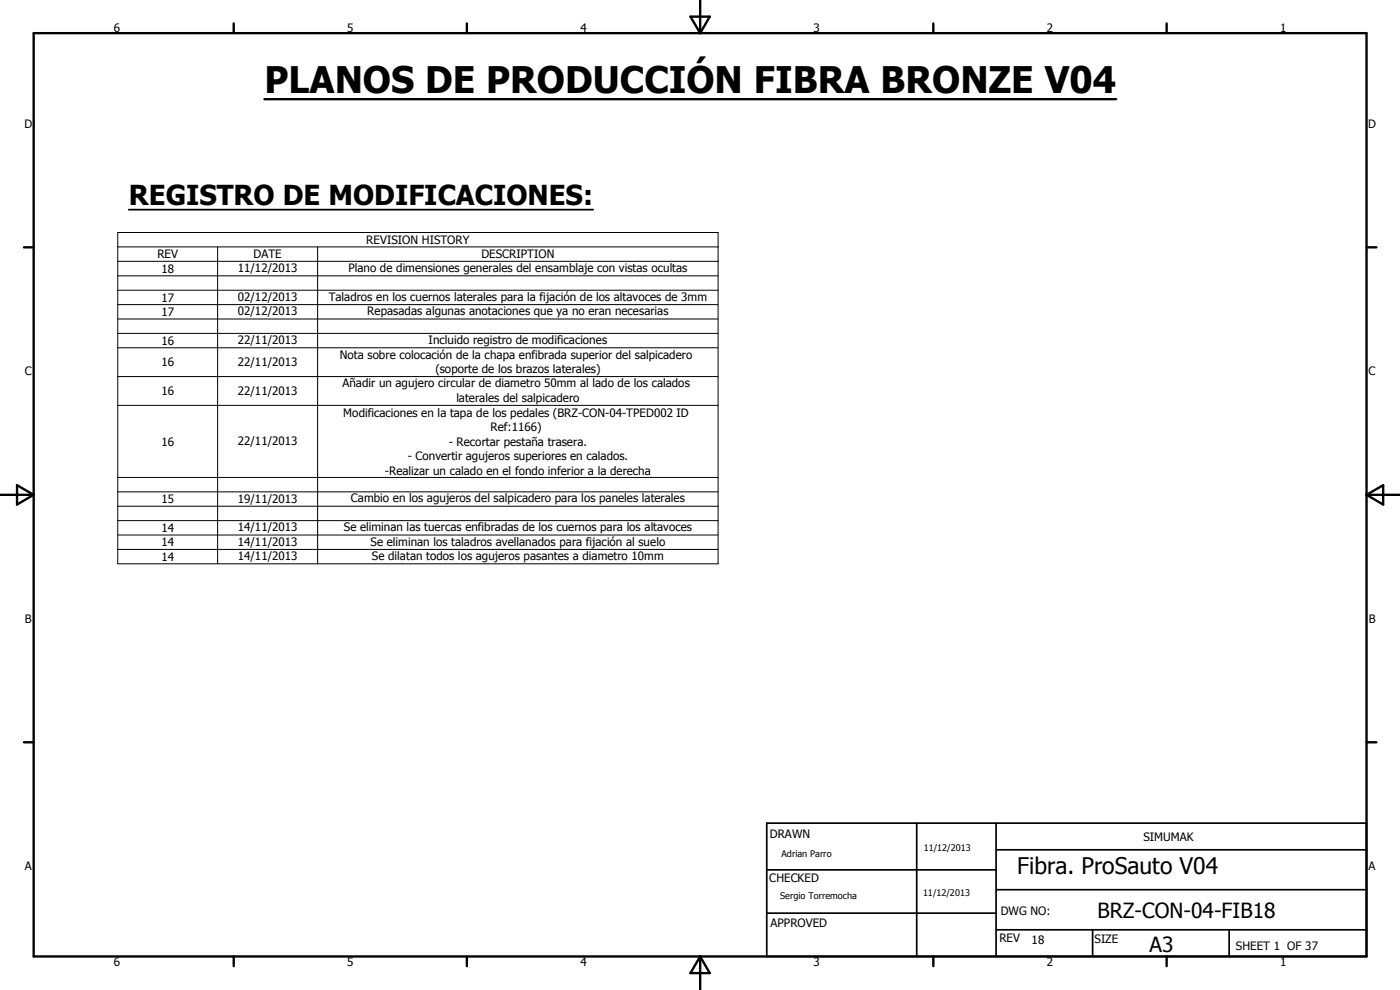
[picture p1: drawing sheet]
<svg xmlns="http://www.w3.org/2000/svg" width="420mm" height="297mm" viewBox="0 0 420 297" stroke-linecap="round" stroke-linejoin="round" font-family="sans-serif">
<defs><g id="words">
<text font-size="11" x="79.4" y="28">PLANOS DE PRODUCCIÓN FIBRA BRONZE V04</text>
<text font-size="8.2" x="38.6" y="61.6">REGISTRO DE MODIFICACIONES:</text>
<text font-size="6.9" x="305.3" y="262.2">Fibra. ProSauto V04</text>
<g font-size="6.3">
<text x="329.4" y="275.4">BRZ-CON-04-FIB18</text>
<text x="345" y="285.6">A3</text>
</g>
<g font-size="3.5">
<text x="34.2" y="9.6">6</text>
<text x="104.2" y="9.6">5</text>
<text x="174.2" y="9.6">4</text>
<text x="244.2" y="9.6">3</text>
<text x="314.2" y="9.6">2</text>
<text x="384.2" y="9.6">1</text>
<text x="7.3" y="38.4">D</text>
<text x="410.6" y="38.4">D</text>
<text x="47.2" y="77.6">REV</text>
<text x="76.1" y="77.6">DATE</text>
<text x="109.9" y="73.2">REVISION HISTORY</text>
<text x="144.5" y="77.6">DESCRIPTION</text>
<text x="48.5" y="81.9">18</text>
<text x="71.4" y="81.7">11/12/2013</text>
<text x="104.6" y="81.6">Plano de dimensiones generales del ensamblaje con vistas ocultas</text>
<text x="48.5" y="90.5">17</text>
<text x="48.5" y="94.8">17</text>
<text x="71.4" y="90.3">02/12/2013</text>
<text x="71.4" y="94.7">02/12/2013</text>
<text x="98.7" y="90.3">Taladros en los cuernos laterales para la fijación de los altavoces de 3mm</text>
<text x="110.2" y="94.5">Repasadas algunas anotaciones que ya no eran necesarias</text>
<text x="48.5" y="103.5">16</text>
<text x="71.4" y="103.3">22/11/2013</text>
<text x="102" y="107.6">Nota sobre colocación de la chapa enfibrada superior del salpicadero</text>
<text x="128.6" y="103.2">Incluido registro de modificaciones</text>
<text x="7.4" y="112.6">C</text>
<text x="48.5" y="109.9">16</text>
<text x="71.4" y="109.8">22/11/2013</text>
<text x="130.7" y="111.9">(soporte de los brazos laterales)</text>
<text x="410.7" y="112.6">C</text>
<text x="48.5" y="118.6">16</text>
<text x="71.4" y="118.4">22/11/2013</text>
<text x="102.8" y="116.2">Añadir un agujero circular de diametro 50mm al lado de los calados</text>
<text x="103" y="125.1">Modificaciones en la tapa de los pedales (BRZ-CON-04-TPED002 ID</text>
<text x="137" y="120.6">laterales del salpicadero</text>
<text x="147.2" y="129.5">Ref:1166)</text>
<text x="48.5" y="133.7">16</text>
<text x="71.4" y="133.5">22/11/2013</text>
<text x="134.7" y="133.8">- Recortar pestaña trasera.</text>
<text x="115.5" y="142.4">-Realizar un calado en el fondo inferior a la derecha</text>
<text x="122.4" y="138.1">- Convertir agujeros superiores en calados.</text>
<text x="48.5" y="151">15</text>
<text x="71.4" y="150.8">19/11/2013</text>
<text x="105.3" y="150.7">Cambio en los agujeros del salpicadero para los paneles laterales</text>
<text x="48.5" y="159.6">14</text>
<text x="71.4" y="159.4">14/11/2013</text>
<text x="103.2" y="159.3">Se eliminan las tuercas enfibradas de los cuernos para los altavoces</text>
<text x="48.5" y="164">14</text>
<text x="71.4" y="163.7">14/11/2013</text>
<text x="111.2" y="163.7">Se eliminan los taladros avellanados para fijación al suelo</text>
<text x="111.6" y="168">Se dilatan todos los agujeros pasantes a diametro 10mm</text>
<text x="48.5" y="168.3">14</text>
<text x="71.4" y="168.1">14/11/2013</text>
<text x="7.4" y="186.9">B</text>
<text x="410.8" y="186.9">B</text>
<text x="231" y="251.5">DRAWN</text>
<text x="343.1" y="252.3">SIMUMAK</text>
<text x="7.4" y="261.1">A</text>
<text x="410.7" y="261.1">A</text>
<text x="230.9" y="264.6">CHECKED</text>
<text x="300.3" y="274.5">DWG NO:</text>
<text x="231.3" y="278.3">APPROVED</text>
<text x="299.9" y="282.6">REV</text>
<text x="309.6" y="283.3">18</text>
<text x="328.5" y="283.1">SIZE</text>
<text x="370.9" y="285.1">SHEET 1 OF 37</text>
<text x="34.2" y="289.9">6</text>
<text x="104.2" y="289.9">5</text>
<text x="174.2" y="289.9">4</text>
<text x="244.2" y="289.9">3</text>
<text x="314.2" y="289.9">2</text>
<text x="384.2" y="289.9">1</text>
</g>
<g font-size="2.7">
<text x="234.5" y="257.1">Adrian Parro</text>
<text x="277.2" y="255.3">11/12/2013</text>
<text x="234.1" y="269.7">Sergio Torremocha</text>
<text x="277" y="268.7">11/12/2013</text>
</g>
</g></defs>
<g fill="none" stroke="#000" stroke-width=".71">
<path d="M10.1 9.9h400v277.1h-400zM70.1 7v2.9M140.1 7v2.9M207.2 5h5.8l-2.9 4.9zM210.1 0v9.9M280.1 7v2.9M350.1 7v2.9M79.4 29.8h255.6M7.2 74.2h2.9M410.1 74.2h3M.1 148.5h10M5.1 145.6l5 2.9-5 2.9z"/>
<path d="M410.1 148.5h10M410.1 148.5l5-2.9v5.8zM7.2 222.7h2.9M410.1 222.7h3M70.1 287v2.9M140.1 287v2.9M210.1 287v10M210.1 287l2.9 5h-5.8zM280.1 287v2.9M350.1 287v2.9"/>
</g>
<path d="M230.1 247h180v40h-180zM275.1 247v40M298.9 255h111.2M298.9 247v40M230.1 274h68.8M230.1 261h68.8M298.9 279h111.2M298.9 267h111.2M327.9 279v8M368.9 279v8" fill="none" stroke="#000" stroke-width=".51"/>
<g fill="none" stroke="#000" stroke-width=".3">
<path d="M35.3 69.8h180.2v99.4h-180.2zM35.3 74.1h180.2M35.3 78.4h180.2M65.3 74.1v95.1M95.3 74.1v95.1M35.3 82.8h180.2M35.3 87.1h180.2M35.3 91.4h180.2M35.3 95.7h180.2M35.3 100h180.2M35.3 104.4h180.2M35.3 113h180.2"/>
<path d="M35.3 121.6h180.2M35.3 143.3h180.2M35.3 147.6h180.2M35.3 151.9h180.2M35.3 156.2h180.2M35.3 160.5h180.2M35.3 164.8h180.2"/>
</g>
<path d="M38.6 62.9h139.4" fill="none" stroke="#000" stroke-width=".53"/>
<use href="#words"/>
</svg>
